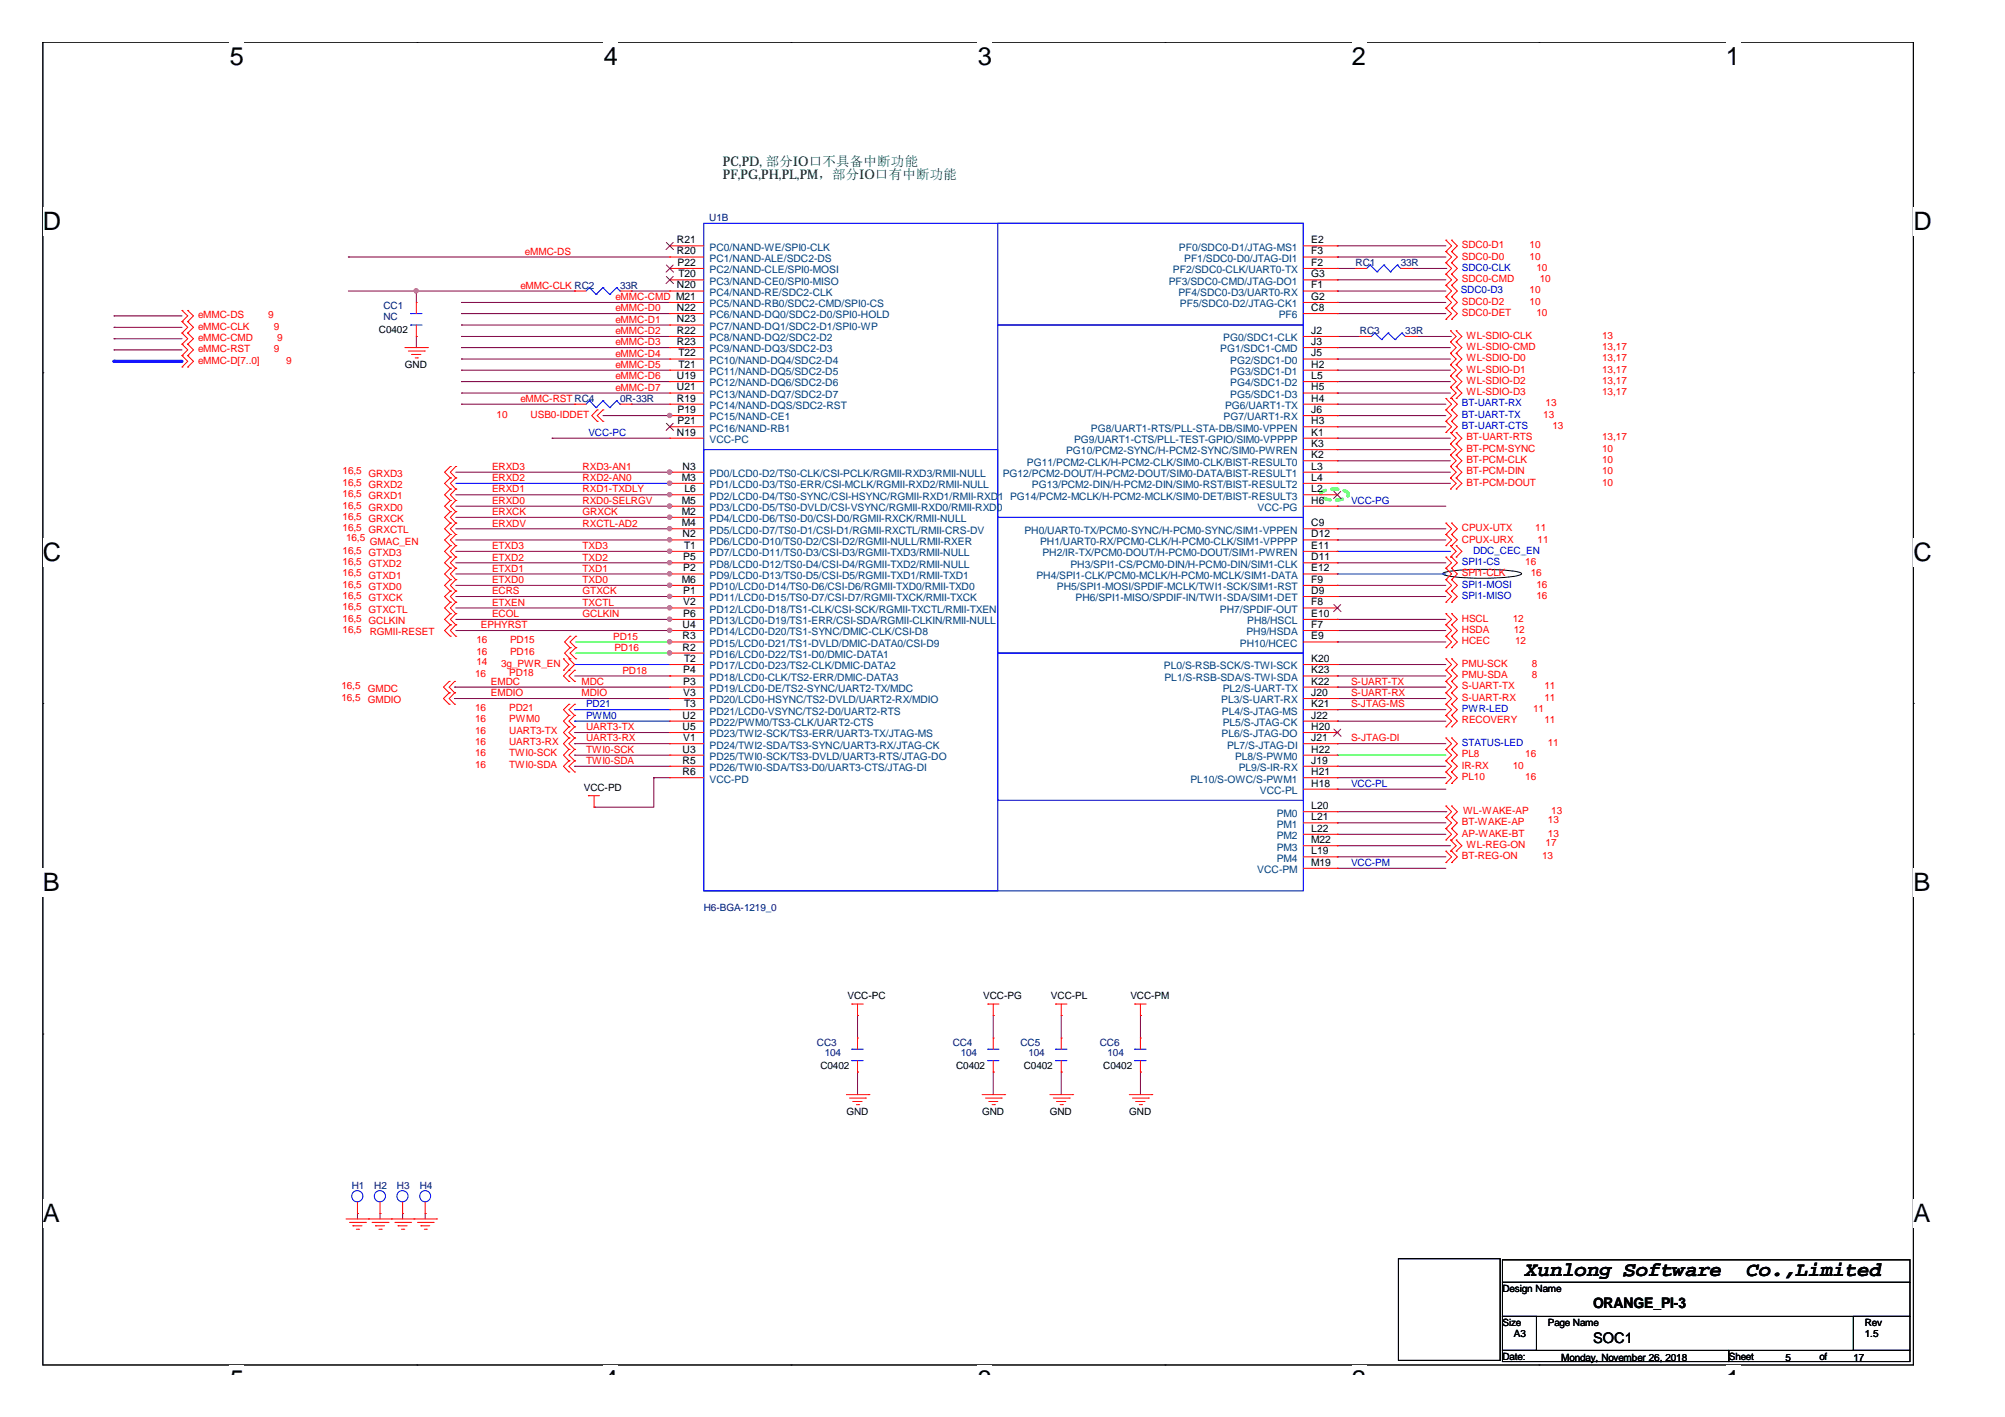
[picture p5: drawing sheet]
<svg xmlns="http://www.w3.org/2000/svg" width="297mm" height="210mm" viewBox="0 0 297 210" stroke-linecap="round" stroke-linejoin="round" font-family="sans-serif">
<defs><g id="words">
<g font-size="3.8">
<text x="34" y="9.6">5</text>
<text x="89.5" y="9.6">4</text>
<text x="144.9" y="9.6">3</text>
<text x="200.3" y="9.6">2</text>
<text x="255.7" y="9.6">1</text>
<text x="6.3" y="34.1">D</text>
<text x="283.5" y="34.1">D</text>
<text x="6.3" y="83.1">C</text>
<text x="283.5" y="83.1">C</text>
<text x="6.3" y="132.1">B</text>
<text x="283.5" y="132.1">B</text>
<text x="6.3" y="181">A</text>
<text x="283.5" y="181">A</text>
<text x="34" y="205.6">5</text>
<text x="89.5" y="205.6">4</text>
<text x="144.9" y="205.6">3</text>
<text x="200.3" y="205.6">2</text>
<text x="255.7" y="205.6">1</text>
</g>
<g font-size="3">
<text x="226" y="189">Xunlong Software</text>
<text x="258.7" y="189">Co.,Limited</text>
</g>
<g font-size="2.2">
<text x="236" y="193.7">ORANGE_PI-3</text>
<text x="236" y="199">SOC1</text>
</g>
<g font-size="2" fill="#008000">
<text x="107.1" y="24.6">PC,PD, 部分IO口不具备中断功能</text>
<text x="107.1" y="26.6">PF,PG,PH,PL,PM，部分IO口有中断功能</text>
</g>
<g font-size="1.5" fill="#000080">
<text x="105.1" y="32.7">U1B</text>
<text x="200.8" y="39.4">RC1</text>
<text x="207.5" y="39.4">33R</text>
<text x="56.8" y="45.8">CC1</text>
<text x="56.8" y="47.5">NC</text>
<text x="91.9" y="42.8">33R</text>
<text x="201.5" y="49.5">RC3</text>
<text x="208.2" y="49.5">33R</text>
<text x="91.9" y="59.6">0R-33R</text>
<text x="104.3" y="135">H6-BGA-1219_0</text>
<text x="121" y="155">CC3</text>
<text x="141.1" y="155">CC4</text>
<text x="151.2" y="155">CC5</text>
<text x="162.9" y="155">CC6</text>
<text x="122.2" y="156.4">104</text>
<text x="142.3" y="156.4">104</text>
<text x="152.4" y="156.4">104</text>
<text x="164.1" y="156.4">104</text>
<text x="52.1" y="176.1">H1</text>
<text x="55.5" y="176.1">H2</text>
<text x="58.8" y="176.1">H3</text>
<text x="62.2" y="176.1">H4</text>
</g>
<g font-size="1.5" fill="#f00">
<text x="77.8" y="37.7">eMMC-DS</text>
<text x="216.6" y="38.5">SDC0-D0</text>
<text x="216.6" y="36.8">SDC0-D1</text>
<text x="216.6" y="41.8">SDC0-CMD</text>
<text x="226.6" y="38.5">10</text>
<text x="226.6" y="36.8">10</text>
<text x="227.6" y="40.1">10</text>
<text x="228.1" y="41.8">10</text>
<text x="29.3" y="47.2">eMMC-DS</text>
<text x="39.7" y="47.2">9</text>
<text x="77.1" y="42.8">eMMC-CLK RC2</text>
<text x="91.2" y="47.8">eMMC-D1</text>
<text x="91.2" y="46.1">eMMC-D0</text>
<text x="91.2" y="44.5">eMMC-CMD M21</text>
<text x="216.6" y="45.1">SDC0-D2</text>
<text x="216.6" y="46.8">SDC0-DET</text>
<text x="226.6" y="43.4">10</text>
<text x="226.6" y="45.1">10</text>
<text x="227.6" y="46.8">10</text>
<text x="29.3" y="48.8">eMMC-CLK</text>
<text x="29.3" y="50.5">eMMC-CMD</text>
<text x="29.3" y="52.2">eMMC-RST</text>
<text x="29.3" y="53.9">eMMC-D[7..0]</text>
<text x="40.6" y="48.8">9</text>
<text x="40.6" y="52.2">9</text>
<text x="41.1" y="50.5">9</text>
<text x="42.4" y="53.9">9</text>
<text x="91.2" y="49.5">eMMC-D2</text>
<text x="91.2" y="52.8">eMMC-D4</text>
<text x="91.2" y="51.2">eMMC-D3</text>
<text x="217.3" y="51.8">WL-SDIO-CMD</text>
<text x="217.3" y="50.2">WL-SDIO-CLK</text>
<text x="217.3" y="53.5">WL-SDIO-D0</text>
<text x="237.4" y="51.8">13,17</text>
<text x="237.4" y="50.2">13</text>
<text x="237.4" y="53.5">13,17</text>
<text x="77.1" y="59.5">eMMC-RST RC4</text>
<text x="91.2" y="56.2">eMMC-D6</text>
<text x="91.2" y="54.5">eMMC-D5</text>
<text x="91.2" y="57.9">eMMC-D7</text>
<text x="217.3" y="55.2">WL-SDIO-D1</text>
<text x="217.3" y="56.9">WL-SDIO-D2</text>
<text x="217.3" y="58.6">WL-SDIO-D3</text>
<text x="237.4" y="55.2">13,17</text>
<text x="237.4" y="56.9">13,17</text>
<text x="237.4" y="58.6">13,17</text>
<text x="73.6" y="61.9">10</text>
<text x="78.6" y="61.9">USB0-IDDET</text>
<text x="217.3" y="65.2">BT-UART-RTS</text>
<text x="228.6" y="61.9">13</text>
<text x="229" y="60.2">13</text>
<text x="230" y="63.6">13</text>
<text x="237.4" y="65.2">13,17</text>
<text x="50.8" y="72">16,5 GRXD2</text>
<text x="50.8" y="70.3">16,5 GRXD3</text>
<text x="72.9" y="69.6">ERXD3</text>
<text x="72.9" y="71.3">ERXD2</text>
<text x="86.3" y="69.6">RXD3-AN1</text>
<text x="86.3" y="71.3">RXD2-AN0</text>
<text x="217.3" y="66.9">BT-PCM-SYNC</text>
<text x="217.3" y="72">BT-PCM-DOUT</text>
<text x="217.3" y="68.6">BT-PCM-CLK</text>
<text x="217.3" y="70.3">BT-PCM-DIN</text>
<text x="237.4" y="72">10</text>
<text x="237.4" y="66.9">10</text>
<text x="237.4" y="68.6">10</text>
<text x="237.4" y="70.3">10</text>
<text x="50.8" y="77">16,5 GRXCK</text>
<text x="50.8" y="75.3">16,5 GRXD0</text>
<text x="50.8" y="73.6">16,5 GRXD1</text>
<text x="72.9" y="78">ERXDV</text>
<text x="72.9" y="76.3">ERXCK</text>
<text x="72.9" y="73">ERXD1</text>
<text x="72.9" y="74.6">ERXD0</text>
<text x="86.3" y="78">RXCTL-AD2</text>
<text x="86.3" y="76.3">GRXCK</text>
<text x="86.3" y="73">RXD1-TXDLY</text>
<text x="86.3" y="74.6">RXD0-SELRGV</text>
<text x="50.8" y="83.7">16,5 GTXD2</text>
<text x="50.8" y="82">16,5 GTXD3</text>
<text x="50.8" y="78.7">16,5 GRXCTL</text>
<text x="51.3" y="80.2">16,5</text>
<text x="54.8" y="80.7">GMAC_EN</text>
<text x="72.9" y="83">ETXD2</text>
<text x="72.9" y="81.3">ETXD3</text>
<text x="86.3" y="83">TXD2</text>
<text x="86.3" y="81.3">TXD3</text>
<text x="216.6" y="80.4">CPUX-URX</text>
<text x="216.6" y="78.7">CPUX-UTX</text>
<text x="226" y="83.7">16</text>
<text x="227.5" y="78.7">11</text>
<text x="227.8" y="80.4">11</text>
<text x="50.8" y="87.1">16,5 GTXD0</text>
<text x="50.8" y="85.4">16,5 GTXD1</text>
<text x="50.8" y="88.7">16,5 GTXCK</text>
<text x="72.9" y="86.4">ETXD0</text>
<text x="72.9" y="84.7">ETXD1</text>
<text x="72.9" y="89.7">ETXEN</text>
<text x="72.9" y="88">ECRS</text>
<text x="86.3" y="86.4">TXD0</text>
<text x="86.3" y="84.7">TXD1</text>
<text x="86.3" y="89.7">TXCTL</text>
<text x="86.3" y="88">GTXCK</text>
<text x="216.6" y="85.4">SPI1-CLK</text>
<text x="226.8" y="85.4">16</text>
<text x="227.6" y="87.1">16</text>
<text x="227.6" y="88.7">16</text>
<text x="50.8" y="90.4">16,5 GTXCTL</text>
<text x="50.8" y="92.1">16,5 GCLKIN</text>
<text x="50.8" y="93.7">16,5</text>
<text x="54.8" y="94.1">RGMII-RESET</text>
<text x="70.6" y="95.3">16</text>
<text x="71.2" y="93.1">EPHYRST</text>
<text x="72.9" y="91.4">ECOL</text>
<text x="75.6" y="95.3">PD15</text>
<text x="86.3" y="91.4">GCLKIN</text>
<text x="90.8" y="94.8">PD15</text>
<text x="216.6" y="95.4">HCEC</text>
<text x="216.6" y="92.1">HSCL</text>
<text x="216.6" y="93.7">HSDA</text>
<text x="224.1" y="92.1">12</text>
<text x="224.3" y="93.7">12</text>
<text x="224.5" y="95.4">12</text>
<text x="70.4" y="100.3">16</text>
<text x="70.6" y="97">16</text>
<text x="70.6" y="98.4">14</text>
<text x="72.7" y="101.4">EMDC</text>
<text x="74.3" y="98.8">3g_PWR_EN</text>
<text x="75.4" y="100.1">PD18</text>
<text x="75.6" y="97">PD16</text>
<text x="86.1" y="101.4">MDC</text>
<text x="91" y="96.4">PD16</text>
<text x="92.2" y="99.8">PD18</text>
<text x="200.2" y="101.4">S-UART-TX</text>
<text x="216.6" y="98.8">PMU-SCK</text>
<text x="216.6" y="100.5">PMU-SDA</text>
<text x="226.9" y="98.8">8</text>
<text x="226.9" y="100.5">8</text>
<text x="50.6" y="102.1">16,5</text>
<text x="50.6" y="103.8">16,5</text>
<text x="54.5" y="102.5">GMDC</text>
<text x="54.5" y="104.2">GMDIO</text>
<text x="70.4" y="105.3">16</text>
<text x="70.4" y="107">16</text>
<text x="72.7" y="103.1">EMDIO</text>
<text x="75.4" y="105.3">PD21</text>
<text x="75.4" y="107">PWM0</text>
<text x="86.1" y="103.1">MDIO</text>
<text x="200.2" y="103.1">S-UART-RX</text>
<text x="200.2" y="104.8">S-JTAG-MS</text>
<text x="216.6" y="102.1">S-UART-TX</text>
<text x="216.6" y="107.2">RECOVERY</text>
<text x="216.6" y="103.8">S-UART-RX</text>
<text x="227.1" y="105.5">11</text>
<text x="228.8" y="102.1">11</text>
<text x="228.8" y="107.2">11</text>
<text x="228.8" y="103.8">11</text>
<text x="70.4" y="108.7">16</text>
<text x="70.4" y="110.3">16</text>
<text x="70.4" y="113.7">16</text>
<text x="70.4" y="112">16</text>
<text x="75.4" y="108.7">UART3-TX</text>
<text x="75.4" y="110.3">UART3-RX</text>
<text x="75.4" y="112">TWI0-SCK</text>
<text x="75.4" y="113.7">TWI0-SDA</text>
<text x="86.8" y="108.2">UART3-TX</text>
<text x="86.8" y="109.8">UART3-RX</text>
<text x="86.8" y="111.5">TWI0-SCK</text>
<text x="86.8" y="113.2">TWI0-SDA</text>
<text x="200.2" y="109.8">S-JTAG-DI</text>
<text x="216.6" y="113.9">IR-RX</text>
<text x="216.6" y="112.2">PL8</text>
<text x="224.1" y="113.9">10</text>
<text x="226" y="112.2">16</text>
<text x="229.3" y="110.5">11</text>
<text x="216.6" y="115.5">PL10</text>
<text x="226" y="115.5">16</text>
<text x="216.6" y="122.3">BT-WAKE-AP</text>
<text x="216.6" y="123.9">AP-WAKE-BT</text>
<text x="216.7" y="120.6">WL-WAKE-AP</text>
<text x="217.3" y="125.6">WL-REG-ON</text>
<text x="229" y="125.3">17</text>
<text x="229.3" y="123.9">13</text>
<text x="229.3" y="121.9">13</text>
<text x="229.8" y="120.6">13</text>
<text x="216.6" y="127.3">BT-REG-ON</text>
<text x="228.5" y="127.3">13</text>
</g>
<g font-size="1.5">
<text x="100.3" y="37.7">R20</text>
<text x="100.3" y="36">R21</text>
<text x="100.4" y="39.4">P22</text>
<text x="100.5" y="41.1">T20</text>
<text x="194.3" y="39.4">F2</text>
<text x="194.3" y="41.1">G3</text>
<text x="194.3" y="36">E2</text>
<text x="194.3" y="37.7">F3</text>
<text x="100.3" y="47.8">N23</text>
<text x="100.3" y="42.7">N20</text>
<text x="100.3" y="46.1">N22</text>
<text x="194.3" y="42.7">F1</text>
<text x="194.3" y="44.4">G2</text>
<text x="194.3" y="46.1">C8</text>
<text x="56.1" y="49.3">C0402</text>
<text x="100.3" y="49.5">R22</text>
<text x="100.3" y="51.1">R23</text>
<text x="100.5" y="52.8">T22</text>
<text x="194.3" y="49.5">J2</text>
<text x="194.3" y="52.8">J5</text>
<text x="194.3" y="51.1">J3</text>
<text x="60" y="54.5">GND</text>
<text x="100.3" y="56.1">U19</text>
<text x="100.3" y="57.8">U21</text>
<text x="100.3" y="59.5">R19</text>
<text x="100.5" y="54.5">T21</text>
<text x="194.3" y="54.5">H2</text>
<text x="194.3" y="56.1">L5</text>
<text x="194.3" y="57.8">H5</text>
<text x="194.3" y="59.5">H4</text>
<text x="100.3" y="64.5">N19</text>
<text x="100.4" y="61.2">P19</text>
<text x="100.4" y="62.8">P21</text>
<text x="194.3" y="64.5">K1</text>
<text x="194.3" y="61.2">J6</text>
<text x="194.3" y="62.8">H3</text>
<text x="101" y="71.2">M3</text>
<text x="101.1" y="69.6">N3</text>
<text x="194.3" y="69.6">L3</text>
<text x="194.3" y="66.2">K3</text>
<text x="194.3" y="67.9">K2</text>
<text x="194.3" y="71.2">L4</text>
<text x="101" y="77.9">M4</text>
<text x="101" y="74.6">M5</text>
<text x="101" y="76.3">M2</text>
<text x="101.4" y="72.9">L6</text>
<text x="194.3" y="72.9">L2</text>
<text x="194.3" y="77.9">C9</text>
<text x="194.3" y="74.6">H6</text>
<text x="101.1" y="79.6">N2</text>
<text x="101.2" y="83">P5</text>
<text x="101.3" y="81.3">T1</text>
<text x="194.3" y="79.6">D12</text>
<text x="194.3" y="81.3">E11</text>
<text x="194.3" y="83">D11</text>
<text x="101" y="86.3">M6</text>
<text x="101.2" y="84.6">P2</text>
<text x="101.2" y="89.7">V2</text>
<text x="101.2" y="88">P1</text>
<text x="194.3" y="84.6">E12</text>
<text x="194.3" y="86.3">F9</text>
<text x="194.3" y="88">D9</text>
<text x="194.3" y="89.7">F8</text>
<text x="101.1" y="93">U4</text>
<text x="101.1" y="94.7">R3</text>
<text x="101.2" y="91.4">P6</text>
<text x="194.3" y="91.4">E10</text>
<text x="194.3" y="93">F7</text>
<text x="194.3" y="94.7">E9</text>
<text x="101.1" y="96.4">R2</text>
<text x="101.2" y="99.8">P4</text>
<text x="101.2" y="101.4">P3</text>
<text x="101.3" y="98.1">T2</text>
<text x="194.3" y="98.1">K20</text>
<text x="194.3" y="99.8">K23</text>
<text x="194.3" y="101.4">K22</text>
<text x="101.1" y="106.4">U2</text>
<text x="101.2" y="103.1">V3</text>
<text x="101.3" y="104.7">T3</text>
<text x="194.3" y="106.4">J22</text>
<text x="194.3" y="103.1">J20</text>
<text x="194.3" y="104.7">K21</text>
<text x="101.1" y="113.1">R5</text>
<text x="101.1" y="108.1">U5</text>
<text x="101.1" y="111.5">U3</text>
<text x="101.2" y="109.8">V1</text>
<text x="194.3" y="113.1">J19</text>
<text x="194.3" y="108.1">H20</text>
<text x="194.3" y="109.8">J21</text>
<text x="194.3" y="111.5">H22</text>
<text x="86.5" y="117.2">VCC-PD</text>
<text x="101.1" y="114.8">R6</text>
<text x="194.3" y="114.8">H21</text>
<text x="194.3" y="116.5">H18</text>
<text x="194.3" y="119.9">L20</text>
<text x="194.3" y="121.5">L21</text>
<text x="194.3" y="123.2">L22</text>
<text x="194.3" y="124.9">M22</text>
<text x="194.3" y="128.2">M19</text>
<text x="194.3" y="126.5">L19</text>
<text x="125.6" y="148.1">VCC-PC</text>
<text x="145.7" y="148.1">VCC-PG</text>
<text x="155.7" y="148.1">VCC-PL</text>
<text x="167.5" y="148.1">VCC-PM</text>
<text x="121.5" y="158.3">C0402</text>
<text x="141.6" y="158.3">C0402</text>
<text x="151.7" y="158.3">C0402</text>
<text x="163.4" y="158.3">C0402</text>
<text x="125.4" y="165.2">GND</text>
<text x="145.5" y="165.2">GND</text>
<text x="155.5" y="165.2">GND</text>
<text x="167.3" y="165.2">GND</text>
<text x="222.6" y="191.3">Design Name</text>
<text x="222.6" y="196.4">Size</text>
<text x="229.3" y="196.4">Page Name</text>
<text x="276.3" y="196.4">Rev</text>
<text x="222.6" y="201.4">Date:</text>
<text x="224.3" y="198">A3</text>
<text x="231.3" y="201.6">Monday, November 26, 2018</text>
<text x="256.1" y="201.4">Sheet</text>
<text x="264.5" y="201.6">5</text>
<text x="269.5" y="201.4">of</text>
<text x="274.6" y="201.6">17</text>
<text x="276.3" y="198">1.5</text>
</g>
<g font-size="1.5" fill="#004080">
<text x="105.1" y="37.1">PC0/NAND-WE/SPI0-CLK</text>
<text x="105.1" y="38.8">PC1/NAND-ALE/SDC2-DS</text>
<text x="105.1" y="40.5">PC2/NAND-CLE/SPI0-MOSI</text>
<text x="173.8" y="40.5">PF2/SDC0-CLK/UART0-TX</text>
<text x="174.7" y="37.1">PF0/SDC0-D1/JTAG-MS1</text>
<text x="175.4" y="38.8">PF1/SDC0-D0/JTAG-DI1</text>
<text x="105.1" y="42.2">PC3/NAND-CE0/SPI0-MISO</text>
<text x="105.1" y="43.8">PC4/NAND-RE/SDC2-CLK</text>
<text x="105.1" y="45.5">PC5/NAND-RB0/SDC2-CMD/SPI0-CS</text>
<text x="105.1" y="47.2">PC6/NAND-DQ0/SDC2-D0/SPI0-HOLD</text>
<text x="173.1" y="42.2">PF3/SDC0-CMD/JTAG-DO1</text>
<text x="174.6" y="43.8">PF4/SDC0-D3/UART0-RX</text>
<text x="174.8" y="45.5">PF5/SDC0-D2/JTAG-CK1</text>
<text x="189.4" y="47.2">PF6</text>
<text x="105.1" y="48.9">PC7/NAND-DQ1/SDC2-D1/SPI0-WP</text>
<text x="105.1" y="50.6">PC8/NAND-DQ2/SDC2-D2</text>
<text x="105.1" y="52.2">PC9/NAND-DQ3/SDC2-D3</text>
<text x="105.1" y="53.9">PC10/NAND-DQ4/SDC2-D4</text>
<text x="180.8" y="52.2">PG1/SDC1-CMD</text>
<text x="181.2" y="50.6">PG0/SDC1-CLK</text>
<text x="182.2" y="53.9">PG2/SDC1-D0</text>
<text x="105.1" y="55.6">PC11/NAND-DQ5/SDC2-D5</text>
<text x="105.1" y="57.2">PC12/NAND-DQ6/SDC2-D6</text>
<text x="105.1" y="58.9">PC13/NAND-DQ7/SDC2-D7</text>
<text x="182.2" y="55.6">PG3/SDC1-D1</text>
<text x="182.2" y="57.2">PG4/SDC1-D2</text>
<text x="182.2" y="58.9">PG5/SDC1-D3</text>
<text x="105.1" y="60.6">PC14/NAND-DQS/SDC2-RST</text>
<text x="105.1" y="62.3">PC15/NAND-CE1</text>
<text x="105.1" y="63.9">PC16/NAND-RB1</text>
<text x="105.1" y="65.6">VCC-PC</text>
<text x="159.1" y="65.6">PG9/UART1-CTS/PLL-TEST-GPIO/SIM0-VPPPP</text>
<text x="161.6" y="63.9">PG8/UART1-RTS/PLL-STA-DB/SIM0-VPPEN</text>
<text x="181.3" y="62.3">PG7/UART1-RX</text>
<text x="181.5" y="60.6">PG6/UART1-TX</text>
<text x="105.1" y="70.7">PD0/LCD0-D2/TS0-CLK/CSI-PCLK/RGMII-RXD3/RMII-NULL</text>
<text x="148.5" y="70.7">PG12/PCM2-DOUT/H-PCM2-DOUT/SIM0-DATA/BIST-RESULT1</text>
<text x="152.1" y="69">PG11/PCM2-CLK/H-PCM2-CLK/SIM0-CLK/BIST-RESULT0</text>
<text x="157.9" y="67.3">PG10/PCM2-SYNC/H-PCM2-SYNC/SIM0-PWREN</text>
<text x="105.1" y="72.3">PD1/LCD0-D3/TS0-ERR/CSI-MCLK/RGMII-RXD2/RMII-NULL</text>
<text x="105.1" y="74">PD2/LCD0-D4/TS0-SYNC/CSI-HSYNC/RGMII-RXD1/RMII-RXD1 PG14/PCM2-MCLK/H-PCM2-MCLK/SIM0-DET/BIST-RESULT3</text>
<text x="105.1" y="75.7">PD3/LCD0-D5/TS0-DVLD/CSI-VSYNC/RGMII-RXD0/RMII-RXD0</text>
<text x="105.1" y="77.4">PD4/LCD0-D6/TS0-D0/CSI-D0/RGMII-RXCK/RMII-NULL</text>
<text x="152.9" y="72.3">PG13/PCM2-DIN/H-PCM2-DIN/SIM0-RST/BIST-RESULT2</text>
<text x="186.3" y="75.7">VCC-PG</text>
<text x="105.1" y="79.1">PD5/LCD0-D7/TS0-D1/CSI-D1/RGMII-RXCTL/RMII-CRS-DV</text>
<text x="105.1" y="80.7">PD6/LCD0-D10/TS0-D2/CSI-D2/RGMII-NULL/RMII-RXER</text>
<text x="105.1" y="82.4">PD7/LCD0-D11/TS0-D3/CSI-D3/RGMII-TXD3/RMII-NULL</text>
<text x="151.8" y="79.1">PH0/UART0-TX/PCM0-SYNC/H-PCM0-SYNC/SIM1-VPPEN</text>
<text x="154.1" y="80.7">PH1/UART0-RX/PCM0-CLK/H-PCM0-CLK/SIM1-VPPPP</text>
<text x="154.4" y="82.4">PH2/IR-TX/PCM0-DOUT/H-PCM0-DOUT/SIM1-PWREN</text>
<text x="105.1" y="84.1">PD8/LCD0-D12/TS0-D4/CSI-D4/RGMII-TXD2/RMII-NULL</text>
<text x="105.1" y="85.7">PD9/LCD0-D13/TS0-D5/CSI-D5/RGMII-TXD1/RMII-TXD1</text>
<text x="105.1" y="87.4">PD10/LCD0-D14/TS0-D6/CSI-D6/RGMII-TXD0/RMII-TXD0</text>
<text x="105.1" y="89.1">PD11/LCD0-D15/TS0-D7/CSI-D7/RGMII-TXCK/RMII-TXCK</text>
<text x="153.5" y="85.7">PH4/SPI1-CLK/PCM0-MCLK/H-PCM0-MCLK/SIM1-DATA</text>
<text x="156.6" y="87.4">PH5/SPI1-MOSI/SPDIF-MCLK/TWI1-SCK/SIM1-RST</text>
<text x="158.6" y="84.1">PH3/SPI1-CS/PCM0-DIN/H-PCM0-DIN/SIM1-CLK</text>
<text x="159.3" y="89.1">PH6/SPI1-MISO/SPDIF-IN/TWI1-SDA/SIM1-DET</text>
<text x="105.1" y="90.8">PD12/LCD0-D18/TS1-CLK/CSI-SCK/RGMII-TXCTL/RMII-TXEN</text>
<text x="105.1" y="92.5">PD13/LCD0-D19/TS1-ERR/CSI-SDA/RGMII-CLKIN/RMII-NULL</text>
<text x="105.1" y="94.1">PD14/LCD0-D20/TS1-SYNC/DMIC-CLK/CSI-D8</text>
<text x="105.1" y="95.8">PD15/LCD0-D21/TS1-DVLD/DMIC-DATA0/CSI-D9</text>
<text x="180.7" y="90.8">PH7/SPDIF-OUT</text>
<text x="183.7" y="95.8">PH10/HCEC</text>
<text x="184.7" y="94.1">PH9/HSDA</text>
<text x="184.8" y="92.5">PH8/HSCL</text>
<text x="105.1" y="97.5">PD16/LCD0-D22/TS1-D0/DMIC-DATA1</text>
<text x="105.1" y="99.2">PD17/LCD0-D23/TS2-CLK/DMIC-DATA2</text>
<text x="105.1" y="100.9">PD18/LCD0-CLK/TS2-ERR/DMIC-DATA3</text>
<text x="172.4" y="99.2">PL0/S-RSB-SCK/S-TWI-SCK</text>
<text x="172.5" y="100.9">PL1/S-RSB-SDA/S-TWI-SDA</text>
<text x="105.1" y="102.5">PD19/LCD0-DE/TS2-SYNC/UART2-TX/MDC</text>
<text x="105.1" y="104.2">PD20/LCD0-HSYNC/TS2-DVLD/UART2-RX/MDIO</text>
<text x="105.1" y="105.8">PD21/LCD0-VSYNC/TS2-D0/UART2-RTS</text>
<text x="105.1" y="107.5">PD22/PWM0/TS3-CLK/UART2-CTS</text>
<text x="180.9" y="104.2">PL3/S-UART-RX</text>
<text x="181" y="105.8">PL4/S-JTAG-MS</text>
<text x="181.1" y="102.5">PL2/S-UART-TX</text>
<text x="181.1" y="107.5">PL5/S-JTAG-CK</text>
<text x="105.1" y="109.2">PD23/TWI2-SCK/TS3-ERR/UART3-TX/JTAG-MS</text>
<text x="105.1" y="110.9">PD24/TWI2-SDA/TS3-SYNC/UART3-RX/JTAG-CK</text>
<text x="105.1" y="112.6">PD25/TWI0-SCK/TS3-DVLD/UART3-RTS/JTAG-DO</text>
<text x="181" y="109.2">PL6/S-JTAG-DO</text>
<text x="181.8" y="110.9">PL7/S-JTAG-DI</text>
<text x="183" y="112.6">PL8/S-PWM0</text>
<text x="105.1" y="114.2">PD26/TWI0-SDA/TS3-D0/UART3-CTS/JTAG-DI</text>
<text x="105.1" y="115.9">VCC-PD</text>
<text x="176.4" y="115.9">PL10/S-OWC/S-PWM1</text>
<text x="183.5" y="114.2">PL9/S-IR-RX</text>
<text x="186.6" y="117.6">VCC-PL</text>
<text x="189.1" y="121">PM0</text>
<text x="189.1" y="122.6">PM1</text>
<text x="189.1" y="124.3">PM2</text>
<text x="189.1" y="126">PM3</text>
<text x="186.3" y="129.3">VCC-PM</text>
<text x="189.1" y="127.6">PM4</text>
</g>
<g font-size="1.5" fill="#00f">
<text x="216.6" y="40.1">SDC0-CLK</text>
<text x="216.4" y="43.4">SDC0-D3</text>
<text x="87.2" y="64.6">VCC-PC</text>
<text x="216.6" y="60.2">BT-UART-RX</text>
<text x="216.6" y="61.9">BT-UART-TX</text>
<text x="216.6" y="63.6">BT-UART-CTS</text>
<text x="200.2" y="74.6">VCC-PG</text>
<text x="216.6" y="83.7">SPI1-CS</text>
<text x="218.2" y="82">DDC_CEC_EN</text>
<text x="216.6" y="87.1">SPI1-MOSI</text>
<text x="216.6" y="88.7">SPI1-MISO</text>
<text x="86.8" y="104.8">PD21</text>
<text x="86.8" y="106.5">PWM0</text>
<text x="216.6" y="105.5">PWR-LED</text>
<text x="216.6" y="110.5">STATUS-LED</text>
<text x="200.2" y="116.6">VCC-PL</text>
<text x="200.2" y="128.3">VCC-PM</text>
</g>
</g></defs>
<path d="M6.3 6.2h277.2v196h-277.2z" fill="none" stroke="#000" stroke-width=".15"/>
<g fill="#fff">
<path d="M34 6.2h2.2v4.3h-2.2z"/>
<path d="M34 202.2h2.2v1.4h-2.2z"/>
</g>
<path d="M61.8 6.2h.1M61.8 202.2h.1" fill="none" stroke="#000" stroke-width=".15"/>
<g fill="#fff">
<path d="M89.5 6.2h2.1v4.3h-2.1z"/>
<path d="M89.5 202.2h2.1v1.4h-2.1z"/>
</g>
<path d="M117.2 6.2h.1M117.2 202.2h.1" fill="none" stroke="#000" stroke-width=".15"/>
<g fill="#fff">
<path d="M144.9 6.2h2.1v4.3h-2.1z"/>
<path d="M144.9 202.2h2.1v1.4h-2.1z"/>
</g>
<path d="M172.6 6.2h.1M172.6 202.2h.1" fill="none" stroke="#000" stroke-width=".15"/>
<g fill="#fff">
<path d="M200.3 6.2h2.1v4.3h-2.1z"/>
<path d="M200.3 202.2h2.1v1.4h-2.1z"/>
</g>
<path d="M228 6.2h.1M228 202.2h.1" fill="none" stroke="#000" stroke-width=".15"/>
<g fill="#fff">
<path d="M255.7 6.2h2.1v4.3h-2.1z"/>
<path d="M255.7 202.2h2.1v1.4h-2.1z"/>
<path d="M6.3 30.7h2.8v4.2h-2.8z"/>
<path d="M283.5 30.7h2.7v4.2h-2.7z"/>
<path d="M6.3 79.7h2.8v4.2h-2.8z"/>
<path d="M283.5 79.7h2.7v4.2h-2.7z"/>
</g>
<path d="M6.3 55.2h.1M283.5 55.2h.1" fill="none" stroke="#000" stroke-width=".15"/>
<g fill="#fff">
<path d="M6.3 128.7h2.6v4.2h-2.6z"/>
<path d="M283.5 128.7h2.5v4.2h-2.5z"/>
</g>
<path d="M6.3 104.2h.1M283.5 104.2h.1" fill="none" stroke="#000" stroke-width=".15"/>
<g fill="#fff">
<path d="M6.3 177.6h2.6v4.3h-2.6z"/>
<path d="M283.5 177.6h2.5v4.3h-2.5z"/>
</g>
<path d="M213.9 84.9a32.1 32.1 0 0 1 9.8-.4 2.78 2.78 0 0 1 1.7 .5 2.56 2.56 0 0 1-1.7 .5 37.1 37.1 0 0 1-9.5-.3l-.3-.1-.2-.1zM6.3 153.2h.1M283.5 153.2h.1" fill="none" stroke="#000" stroke-width=".15"/>
<path d="M195.7 73a3.9 3.9 0 0 1 4 0l.1 .3a1.44 1.44 0 0 1-1.4 .8 3.5 3.5 0 0 1-2.7-.6l-.1-.2z" fill="none" stroke="#00ff40" stroke-width=".47" stroke-dasharray=".9 .9"/>
<g fill="none" stroke="#800040" stroke-width=".15">
<path d="M51.6 38.1h.1M51.6 38.1h47.6M198.1 36.4h.1M198.1 38.1h.1M198.1 38.1h16.1M198.1 36.4h16.1M51.6 43.1h10.1M61.7 43.1h.1M68.4 48.1h.1M68.4 46.5h.1M68.4 44.8h.1M68.4 56.5h.1"/>
<path d="M68.4 49.8h.1M68.4 53.2h.1M68.4 51.5h.1M68.4 54.8h.1M68.4 58.2h.1M68.4 59.9h.1M68.4 48.1h30.8M68.4 46.5h30.8M68.4 44.8h30.8M68.4 56.5h30.8M68.4 49.8h30.8M68.4 53.2h30.8"/>
<path d="M68.4 51.5h30.8M68.4 54.8h30.8M68.4 58.2h30.8M68.4 59.9h16.7M93.5 43.1h.1M93.5 59.9h.1M93.5 43.1h5.7M93.5 59.9h5.7M198.1 44.8h.1M198.1 43.1h.1M198.1 41.5h.1M198.1 46.5h.1"/>
<path d="M198.1 59.9h.1M198.1 43.1h16.1M198.1 46.5h16.1M198.1 44.8h16.1M198.1 59.9h16.1M198.1 41.5h16.1M81.8 64.9h.1M81.8 64.9h17.4M198.1 75h.1M198.1 63.2h.1M198.1 61.6h.1M198.1 78.3h.1"/>
<path d="M198.1 80h.1M198.1 75h16.1M198.1 63.2h16.1M198.1 61.6h16.1M198.1 78.3h16.1M198.1 80h16.1M198.1 98.4h.1M198.1 95.1h.1M198.1 91.8h.1M198.1 93.4h.1M198.1 98.4h16.1M198.1 95.1h16.1"/>
<path d="M198.1 91.8h16.1M198.1 93.4h16.1M88 119.6h.1M88 119.6h8.9M198.1 100.1h.1M198.1 116.9h.1M198.1 113.5h.1M198.1 101.8h.1M198.1 103.5h.1M198.1 100.1h16.1M198.1 116.9h16.1M198.1 113.5h16.1"/>
<path d="M198.1 101.8h16.1M198.1 103.5h16.1M198.1 123.6h.1M198.1 121.9h.1M198.1 128.6h.1M198.1 126.9h.1M198.1 123.6h16.1M198.1 121.9h16.1M198.1 128.6h16.1M198.1 120.2h16.1M198.1 126.9h16.1M214.2 120.2h.1"/>
<path d="M127 158.8h.1M127 150.4h.1M127 150.4v3.4M127 158.8v3.4M147.2 158.8h.1M147.2 150.4h.1M147.2 150.4v3.4M147.2 158.8v3.4M157.2 158.8h.1M157.2 150.4h.1M157.2 150.4v3.4M157.2 158.8v3.4"/>
<path d="M169 150.4h.1M169 158.8h.1M169 150.4v3.4M169 158.8v3.4"/>
</g>
<path d="M16.9 53.5h10.1" fill="none" stroke="#00f" stroke-width=".47"/>
<circle cx="16.9" cy="53.5" r=".23" fill="#00f"/>
<g fill="none" stroke="#800040" stroke-width=".15">
<path d="M198.1 39.8h.1M198.1 39.8h2.7M209.2 39.8h5M214.2 39.8h.1M16.9 51.8h.1M16.9 50.2h.1M16.9 48.5h.1M16.9 46.8h.1M16.9 51.8h10.1M16.9 50.2h10.1M16.9 48.5h10.1M16.9 46.8h10.1"/>
<path d="M61.7 43.1h.1M61.7 49.8h.1M61.7 43.1v1.7M61.7 49.8v1.7M61.7 43.1h23.4M85.1 43.1h.1M198.1 51.5h.1M198.1 53.2h.1M198.1 54.8h.1M198.1 56.5h.1M198.1 58.2h.1M198.1 49.8h3.4"/>
<path d="M198.1 51.5h16.8M198.1 53.2h16.8M198.1 54.8h16.8M198.1 56.5h16.8M198.1 58.2h16.8M201.5 49.8h.1M209.8 49.8h5.1M214.9 49.8h.1M67.5 69.9h32.1M67.5 80h31.9M67.5 78.3h31.9M67.5 76.6h31.9"/>
<path d="M67.5 73.3h31.9M67.5 75h31.9M89.3 61.6h10.1M99.2 69.9h.1M99.2 80h.1M99.2 78.3h.1M99.2 76.6h.1M99.2 73.3h.1M99.2 75h.1M99.2 61.6h.1M99.4 73.3h.1M99.4 61.6h.1"/>
<path d="M99.4 80h.1M99.4 78.3h.1M99.4 76.6h.1M99.4 75h.1M99.6 69.9h.1M198.1 68.3h.1M198.1 69.9h.1M198.1 71.6h.1M198.1 66.6h.1M198.1 64.9h.1M198.1 69.9h16.8M198.1 68.3h16.8"/>
<path d="M198.1 71.6h16.8M198.1 66.6h16.8M198.1 64.9h16.8M67.5 83.4h31.9M67.5 86.7h31.9M67.5 88.4h31.9M67.5 81.7h31.9M67.5 85h31.9M67.5 90.1h31.9M67.5 91.8h31.9M67.5 93.4h31.9M99.2 83.4h.1"/>
<path d="M99.2 81.7h.1M99.2 86.7h.1M99.2 85h.1M99.2 90.1h.1M99.2 88.4h.1M99.2 91.8h.1M99.2 93.4h.1M99.4 93.4h.1M99.4 81.7h.1M99.4 91.8h.1M99.4 90.1h.1M99.4 88.4h.1"/>
<path d="M99.4 86.7h.1M99.4 85h.1M99.4 83.4h.1M198.1 83.4h.1M198.1 86.7h.1M198.1 88.4h.1M198.1 83.4h16.1M198.1 86.7h16.1M198.1 88.4h16.1M67.4 103.5h.1M67.4 101.8h.1M67.4 103.5h31.8"/>
<path d="M67.4 101.8h31.8M85.1 108.5h.1M85.1 110.2h.1M85.1 111.9h.1M85.1 113.5h.1M85.1 110.2h14.1M85.1 100.1h14.1M85.1 108.5h14.1M85.1 111.9h14.1M85.1 113.5h14.1M96.9 115.2h.1M96.9 115.2v4.4"/>
<path d="M96.9 115.2h2.3M99.2 100.1h.1M198.1 105.1h.1M198.1 110.2h.1M198.1 115.2h.1M198.1 106.8h.1M198.1 105.1h16.1M198.1 110.2h16.1M198.1 115.2h16.1M198.1 106.8h16.1M198.1 125.3h.1M198.1 125.3h16.8"/>
<path d="M53 179.8h.1M53 179.8v.8M56.3 179.8h.1M56.3 179.8v.8M59.6 179.8h.1M59.6 179.8v.8M63 179.8h.1M63 179.8v.8"/>
</g>
<g fill="#f0f" stroke="#f0f" stroke-width=".15">
<circle cx="61.7" cy="43.1" r=".32"/>
<circle cx="99.2" cy="69.9" r=".32"/>
<circle cx="99.2" cy="80" r=".32"/>
<circle cx="99.2" cy="83.3" r=".32"/>
<circle cx="99.2" cy="81.6" r=".32"/>
<circle cx="99.2" cy="86.7" r=".32"/>
<circle cx="99.2" cy="85" r=".32"/>
<circle cx="99.2" cy="90" r=".32"/>
<circle cx="99.2" cy="88.3" r=".32"/>
<circle cx="99.2" cy="78.3" r=".32"/>
<circle cx="99.2" cy="76.6" r=".32"/>
<circle cx="99.2" cy="91.7" r=".32"/>
<circle cx="99.2" cy="71.6" r=".32"/>
<circle cx="99.2" cy="73.3" r=".32"/>
<circle cx="99.2" cy="75" r=".32"/>
<circle cx="99.2" cy="93.4" r=".32"/>
<circle cx="99.2" cy="95.1" r=".32"/>
<circle cx="99.2" cy="96.7" r=".32"/>
<circle cx="99.2" cy="61.5" r=".32"/>
</g>
<g fill="none" stroke="#00f" stroke-width=".15">
<path d="M104.3 33.1h88.8v98.9h-88.8zM147.8 33.1h45.3v15h-45.3zM203 39.3h.1M203 39.3l-.5 .5M203 39.3l1 1M205 39.3h.1M205 39.3l-1 1M205 39.3l1 1M207 39.3h.1M207 39.3l-1 1M207 39.3l.5 .5M207.5 39.8h.1"/>
<path d="M60.8 46.5h.1M60.8 48.1h.1M60.8 46.5h1.7M60.8 48.1h1.7M87.3 59.4h.1M87.3 42.6h.1M87.3 59.4l-.5 .5M87.3 59.4l1 1M87.3 42.6l-.5 .5M87.3 42.6l1 1M88.3 43.6h.1M89.3 59.4h.1"/>
<path d="M89.3 42.6h.1M89.3 59.4l-1 1M89.3 59.4l1 1M89.3 42.6l-1 1M89.3 42.6l1 1M90.3 43.6h.1M91.4 59.4h.1M91.4 42.6h.1M91.4 59.4l-1.1 1M91.4 59.4l.5 .5M91.4 42.6l-1.1 1M91.4 42.6l.5 .5"/>
<path d="M91.9 59.9h.1M91.9 43.1h.1M147.8 48.1h45.3v28.5h-45.3zM203.7 49.3h.1M203.7 49.3l-.5 .5M203.7 49.3l1 1M204 40.3h.1M204.7 50.3h.1M205.7 49.3h.1M205.7 49.3l-1 1M205.7 49.3l1 1M206 40.3h.1"/>
<path d="M206.7 50.3h.1M207.7 49.3h.1M207.7 49.3l-1 1M207.7 49.3l.5 .5M208.2 49.8h.1M67.5 71.6h31.9M88.3 60.4h.1M90.3 60.4h.1M99.2 71.6h.1M99.4 71.6h.1M104.3 66.6h43.5v65.4h-43.5zM147.8 76.6h45.3v20.1h-45.3z"/>
<path d="M85.1 98.4h14.1M99.2 98.4h.1M99.2 95.1h.2M99.2 96.7h.2M99.4 95.1h.1M99.4 96.7h.1M147.8 96.7h45.3v21.8h-45.3zM198.1 85h.1M198.1 81.7h.1M198.1 85h16.1M198.1 81.7h16.8M85.1 105.1h.1"/>
<path d="M85.1 106.8h.1M85.1 105.1h14.1M85.1 106.8h14.1M126.2 155.4h.1M126.2 157.1h.1M126.2 155.4h1.7M126.2 157.1h1.7M146.3 155.4h.1M146.3 157.1h.1M146.3 155.4h1.7M146.3 157.1h1.7M156.4 155.4h.1"/>
<path d="M156.4 157.1h.1M156.4 155.4h1.7M156.4 157.1h1.7M168.1 155.4h.1M168.1 157.1h.1M168.1 155.4h1.7M168.1 157.1h1.7"/>
<circle cx="52.9" cy="177.2" r=".83"/>
<circle cx="56.3" cy="177.2" r=".83"/>
<circle cx="59.6" cy="177.2" r=".83"/>
<circle cx="63" cy="177.2" r=".82"/>
</g>
<path d="M85.3 95.1h13.9M85.3 96.7h13.9M99.2 95.1h.1M99.2 96.7h.1M198.1 111.9h.1M198.1 111.9h16.1" fill="none" stroke="#0f0" stroke-width=".15"/>
<g fill="none" stroke="#f00" stroke-width=".15">
<path d="M99.2 36.4h.1M99.2 38.1h.1M99.2 39.8h.1M99.2 36.4h5.1M99.2 38.1h5.1M99.2 39.8h5.1M193.1 36.4h5M193.1 38.1h5M193.1 39.8h5M198.1 36.4h.1M198.1 38.1h.1M198.1 39.8h.1"/>
<path d="M200.8 39.8h.1M200.8 39.8h1.7M207.5 39.8h1.7M209.2 39.8h.1M214.2 37.3h.1M214.2 38.9h.1M214.2 35.6h.1M214.2 37.3l.9 .8-.9 .8M214.2 35.6l.9 .8-.9 .9M214.2 38.9l.9 .9-.9 .8M215.1 37.3h.1M215.1 38.9h.1"/>
<path d="M215.1 35.6h.1M215.1 37.3l.8 .8-.8 .8M215.1 35.6l.8 .8-.8 .9M215.1 38.9l.8 .9-.8 .8M27 46h.1M27 47.6h.1M27 49.3h.1M27 51h.1M27 52.7h.1M27 54.4h.1M27 46l.8 .8-.8 .8M27 47.6l.8 .9-.8 .8"/>
<path d="M27 49.3l.8 .9-.8 .8M27 51l.8 .8-.8 .9M27 52.7l.8 .8-.8 .9M27.8 46h.1M27.8 47.6h.1M27.8 49.3h.1M27.8 51h.1M27.8 52.7h.1M27.8 54.4h.1M27.8 46l.9 .8-.9 .8M27.8 47.6l.9 .9-.9 .8M27.8 49.3l.9 .9-.9 .8"/>
<path d="M27.8 51l.9 .8-.9 .9M27.8 52.7l.9 .8-.9 .9M60 51.5h3.3M60.5 52h2.4M61 52.5h.1M61 52.5h1.4M61.5 53h.3M61.7 44.8h.1M61.7 49.8h.1M61.7 44.8v1.7M61.7 48.1v1.7M61.8 53h.1"/>
<path d="M62.9 52h.1M63.3 51.5h.1M85.1 59.9h.1M85.1 43.1h.1M85.1 59.9h1.7M85.1 43.1h1.7M91.9 59.9h1.6M91.9 43.1h1.6M93.5 59.9h.1M93.5 43.1h.1M99.2 41.5h.1M99.2 43.1h.1"/>
<path d="M99.2 44.8h.1M99.2 46.5h.1M99.2 48.1h.1M99.2 49.8h.1M99.2 51.5h.1M99.2 53.2h.1M99.2 54.8h.1M99.2 56.5h.1M99.2 58.2h.1M99.2 59.9h.1M99.2 51.5h5.1M99.2 59.9h5.1"/>
<path d="M99.2 41.5h5.1M99.2 43.1h5.1M99.2 44.8h5.1M99.2 46.5h5.1M99.2 48.1h5.1M99.2 49.8h5.1M99.2 53.2h5.1M99.2 54.8h5.1M99.2 56.5h5.1M99.2 58.2h5.1M193.1 51.5h5M193.1 59.9h5"/>
<path d="M193.1 41.5h5M193.1 43.1h5M193.1 44.8h5M193.1 46.5h5M193.1 49.8h5M193.1 53.2h5M193.1 54.8h5M193.1 56.5h5M193.1 58.2h5M198.1 41.5h.1M198.1 43.1h.1M198.1 44.8h.1"/>
<path d="M198.1 46.5h.1M198.1 49.8h.1M198.1 51.5h.1M198.1 53.2h.1M198.1 54.8h.1M198.1 56.5h.1M198.1 58.2h.1M198.1 59.9h.1M201.5 49.8h.1M201.5 49.8h1.7M208.2 49.8h1.6M209.8 49.8h.1"/>
<path d="M214.2 42.3h.1M214.2 44h.1M214.2 45.6h.1M214.2 40.6h.1M214.2 47.3h.1M214.2 59h.1M214.2 42.3l.9 .8-.9 .9M214.2 44l.9 .8-.9 .8M214.2 40.6l.9 .9-.9 .8M214.2 45.6l.9 .9-.9 .8M214.2 59l.9 .9-.9 .8M214.9 50.6h.1"/>
<path d="M214.9 52.3h.1M214.9 49h.1M214.9 54h.1M214.9 55.7h.1M214.9 57.4h.1M214.9 59h.1M214.9 50.6l.8 .9-.8 .8M214.9 49l.8 .8-.8 .8M214.9 52.3l.8 .9-.8 .8M214.9 54l.8 .8-.8 .9M214.9 55.7l.8 .8-.8 .9M214.9 57.4l.8 .8-.8 .8"/>
<path d="M215.1 42.3h.1M215.1 44h.1M215.1 45.6h.1M215.1 40.6h.1M215.1 47.3h.1M215.1 59h.1M215.1 42.3l.8 .8-.8 .9M215.1 44l.8 .8-.8 .8M215.1 40.6l.8 .9-.8 .8M215.1 45.6l.8 .9-.8 .8M215.1 59l.8 .9-.8 .8M215.7 50.6h.1"/>
<path d="M215.7 52.3h.1M215.7 49h.1M215.7 54h.1M215.7 55.7h.1M215.7 57.4h.1M215.7 59h.1M215.7 50.6l.9 .9-.9 .8M215.7 49l.9 .8-.9 .8M215.7 52.3l.9 .9-.9 .8M215.7 54l.9 .8-.9 .9M215.7 55.7l.9 .8-.9 .9M215.7 57.4l.9 .8-.9 .8"/>
<path d="M66.7 79.2h.1M66.7 77.5h.1M66.7 75.8h.1M66.7 74.1h.1M66.7 72.4h.1M66.7 70.8h.1M66.7 69.1h.1M66.7 79.2l-.8 .8 .8 .8M66.7 77.5l-.8 .8 .8 .9M66.7 75.8l-.8 .8 .8 .9M66.7 74.1l-.8 .9 .8 .8M66.7 72.4l-.8 .9 .8 .8"/>
<path d="M66.7 70.8l-.8 .8 .8 .8M66.7 69.1l-.8 .8 .8 .9M67.5 79.2h.1M67.5 77.5h.1M67.5 75.8h.1M67.5 74.1h.1M67.5 72.4h.1M67.5 70.8h.1M67.5 69.1h.1M67.5 79.2l-.8 .8 .8 .8M67.5 77.5l-.8 .8 .8 .9M67.5 75.8l-.8 .8 .8 .9"/>
<path d="M67.5 74.1l-.8 .9 .8 .8M67.5 72.4l-.8 .9 .8 .8M67.5 70.8l-.8 .8 .8 .8M67.5 69.1l-.8 .8 .8 .9M88.5 60.7h.1M88.5 62.4h.1M88.5 60.7l-.8 .9 .8 .8M89.3 60.7h.1M89.3 62.4h.1M89.3 60.7l-.8 .9 .8 .8M99.2 61.6h.1M99.2 63.2h.1"/>
<path d="M99.2 64.9h.1M99.2 69.9h.1M99.2 71.6h.1M99.2 73.3h.1M99.2 75h.1M99.2 76.6h.1M99.2 78.3h.1M99.2 80h.1M99.2 61.6h5.1M99.2 63.2h5.1M99.2 64.9h5.1M99.2 69.9h5.1"/>
<path d="M99.2 71.6h5.1M99.2 73.3h5.1M99.2 75h5.1M99.2 76.6h5.1M99.2 78.3h5.1M99.2 80h5.1M193.1 61.6h5M193.1 63.2h5M193.1 64.9h5M193.1 69.9h5M193.1 71.6h5M193.1 73.3h5"/>
<path d="M193.1 75h5M193.1 78.3h5M193.1 80h5M193.1 66.6h5M193.1 68.3h5M198.1 61.6h.1M198.1 63.2h.1M198.1 64.9h.1M198.1 66.6h.1M198.1 68.3h.1M198.1 69.9h.1M198.1 71.6h.1"/>
<path d="M198.1 73.3h.1M198.1 75h.1M198.1 78.3h.1M198.1 80h.1M214.2 60.7h.1M214.2 62.4h.1M214.2 64.1h.1M214.2 79.2h.1M214.2 77.5h.1M214.2 60.7l.9 .9-.9 .8M214.2 62.4l.9 .8-.9 .9M214.2 79.2l.9 .8-.9 .8"/>
<path d="M214.2 77.5l.9 .8-.9 .9M214.9 65.8h.1M214.9 67.4h.1M214.9 70.8h.1M214.9 72.4h.1M214.9 69.1h.1M214.9 64.1h.1M214.9 65.8l.8 .8-.8 .8M214.9 70.8l.8 .8-.8 .8M214.9 67.4l.8 .9-.8 .8M214.9 69.1l.8 .8-.8 .9M214.9 64.1l.8 .8-.8 .9"/>
<path d="M215.1 60.7h.1M215.1 62.4h.1M215.1 64.1h.1M215.1 79.2h.1M215.1 77.5h.1M215.1 60.7l.8 .9-.8 .8M215.1 62.4l.8 .8-.8 .9M215.1 79.2l.8 .8-.8 .8M215.1 77.5l.8 .8-.8 .9M215.7 65.8h.1M215.7 67.4h.1M215.7 70.8h.1"/>
<path d="M215.7 72.4h.1M215.7 69.1h.1M215.7 64.1h.1M215.7 65.8l.9 .8-.9 .8M215.7 70.8l.9 .8-.9 .8M215.7 67.4l.9 .9-.9 .8M215.7 69.1l.9 .8-.9 .9M215.7 64.1l.9 .8-.9 .9M66.7 80.8h.1M66.7 85.9h.1M66.7 87.6h.1M66.7 84.2h.1"/>
<path d="M66.7 82.5h.1M66.7 89.2h.1M66.7 90.9h.1M66.7 92.6h.1M66.7 94.2h.1M66.7 85.9l-.8 .8 .8 .9M66.7 84.2l-.8 .8 .8 .9M66.7 82.5l-.8 .9 .8 .8M66.7 80.8l-.8 .9 .8 .8M66.7 89.2l-.8 .9 .8 .8M66.7 87.6l-.8 .8 .8 .8M66.7 90.9l-.8 .9 .8 .8"/>
<path d="M66.7 92.6l-.8 .8 .8 .8M67.5 80.8h.1M67.5 85.9h.1M67.5 87.6h.1M67.5 84.2h.1M67.5 82.5h.1M67.5 89.2h.1M67.5 90.9h.1M67.5 92.6h.1M67.5 94.2h.1M67.5 85.9l-.8 .8 .8 .9M67.5 84.2l-.8 .8 .8 .9"/>
<path d="M67.5 82.5l-.8 .9 .8 .8M67.5 80.8l-.8 .9 .8 .8M67.5 89.2l-.8 .9 .8 .8M67.5 87.6l-.8 .8 .8 .8M67.5 90.9l-.8 .9 .8 .8M67.5 92.6l-.8 .8 .8 .8M83.5 99.3h.1M83.5 97.6h.1M83.5 97.6l.8 .8-.8 .9M84.3 99.3h.1M84.3 97.6h.1M84.3 99.3l-.8 .8 .8 .8"/>
<path d="M84.3 97.6l.8 .8-.8 .9M84.5 95.9h.1M84.5 94.2h.1M84.5 97.6h.1M84.5 94.2l-.8 .9 .8 .8M84.5 95.9l-.8 .8 .8 .9M85.1 99.3h.1M85.1 99.3l-.8 .8 .8 .8M85.3 95.9h.1M85.3 94.2h.1M85.3 97.6h.1M85.3 94.2l-.8 .9 .8 .8"/>
<path d="M85.3 95.9l-.8 .8 .8 .9M99.2 81.7h.1M99.2 83.4h.1M99.2 85h.1M99.2 86.7h.1M99.2 88.4h.1M99.2 90.1h.1M99.2 91.8h.1M99.2 93.4h.1M99.2 95.1h.1M99.2 96.7h.1M99.2 98.4h.1"/>
<path d="M99.2 81.7h5.1M99.2 83.4h5.1M99.2 85h5.1M99.2 86.7h5.1M99.2 88.4h5.1M99.2 90.1h5.1M99.2 91.8h5.1M99.2 93.4h5.1M99.2 95.1h5.1M99.2 96.7h5.1M99.2 98.4h5.1M193.1 81.7h5"/>
<path d="M193.1 83.4h5M193.1 85h5M193.1 86.7h5M193.1 88.4h5M193.1 90.1h5M193.1 91.8h5M193.1 93.4h5M193.1 95.1h5M193.1 98.4h5M198.1 81.7h.1M198.1 83.4h.1M198.1 85h.1"/>
<path d="M198.1 86.7h.1M198.1 88.4h.1M198.1 90.1h.1M198.1 91.8h.1M198.1 93.4h.1M198.1 95.1h.1M198.1 98.4h.1M214.2 80.8h.1M214.2 94.2h.1M214.2 95.9h.1M214.2 90.9h.1M214.2 92.6h.1"/>
<path d="M214.2 97.6h.1M214.2 99.3h.1M214.2 82.5h.1M214.2 84.2h.1M214.2 85.9h.1M214.2 87.6h.1M214.2 89.2h.1M214.2 94.2l.9 .9-.9 .8M214.2 90.9l.9 .9-.9 .8M214.2 92.6l.9 .8-.9 .8M214.2 97.6l.9 .8-.9 .9M214.2 99.3l.9 .8-.9 .8"/>
<path d="M214.2 82.5l.9 .9-.9 .8M214.2 84.2l.9 .8-.9 .9M214.2 85.9l.9 .8-.9 .9M214.2 87.6l.9 .8-.9 .8M214.9 82.5h.1M214.9 80.8h.1M214.9 80.8l.8 .9-.8 .8M215.1 80.8h.1M215.1 94.2h.1M215.1 95.9h.1M215.1 90.9h.1M215.1 92.6h.1"/>
<path d="M215.1 97.6h.1M215.1 99.3h.1M215.1 82.5h.1M215.1 84.2h.1M215.1 85.9h.1M215.1 87.6h.1M215.1 89.2h.1M215.1 94.2l.8 .9-.8 .8M215.1 90.9l.8 .9-.8 .8M215.1 92.6l.8 .8-.8 .8M215.1 97.6l.8 .8-.8 .9M215.1 99.3l.8 .8-.8 .8"/>
<path d="M215.1 82.5l.8 .9-.8 .8M215.1 84.2l.8 .8-.8 .9M215.1 85.9l.8 .8-.8 .9M215.1 87.6l.8 .8-.8 .8M215.7 82.5h.1M215.7 80.8h.1M215.7 80.8l.9 .9-.9 .8M66.5 100.9h.1M66.5 102.6h.1M66.5 104.3h.1M66.5 100.9l-.8 .9 .8 .8M66.5 102.6l-.8 .9 .8 .8"/>
<path d="M67.4 100.9h.1M67.4 102.6h.1M67.4 104.3h.1M67.4 100.9l-.9 .9 .9 .8M67.4 102.6l-.9 .9 .9 .8M84.3 100.9h.1M84.3 106h.1M84.3 104.3h.1M84.3 107.7h.1M84.3 109.3h.1M84.3 111h.1M84.3 112.7h.1"/>
<path d="M84.3 114.4h.1M84.3 104.3l-.8 .8 .8 .9M84.3 106l-.8 .8 .8 .9M84.3 107.7l-.8 .8 .8 .8M84.3 109.3l-.8 .9 .8 .8M84.3 111l-.8 .9 .8 .8M84.3 112.7l-.8 .8 .8 .9M85.1 100.9h.1M85.1 106h.1M85.1 104.3h.1M85.1 107.7h.1M85.1 109.3h.1"/>
<path d="M85.1 111h.1M85.1 112.7h.1M85.1 114.4h.1M85.1 104.3l-.8 .8 .8 .9M85.1 106l-.8 .8 .8 .9M85.1 107.7l-.8 .8 .8 .8M85.1 109.3l-.8 .9 .8 .8M85.1 111l-.8 .9 .8 .8M85.1 112.7l-.8 .8 .8 .9M87.2 117.9h.1M87.2 117.9h1.6M88 119.6h.1"/>
<path d="M88 117.9v1.7M99.2 100.1h.1M99.2 101.8h.1M99.2 103.5h.1M99.2 105.1h.1M99.2 106.8h.1M99.2 108.5h.1M99.2 110.2h.1M99.2 111.9h.1M99.2 113.5h.1M99.2 115.2h.1M99.2 100.1h5.1"/>
<path d="M99.2 101.8h5.1M99.2 103.5h5.1M99.2 105.1h5.1M99.2 106.8h5.1M99.2 108.5h5.1M99.2 110.2h5.1M99.2 111.9h5.1M99.2 113.5h5.1M99.2 115.2h5.1M193.1 100.1h5M193.1 101.8h5M193.1 103.5h5"/>
<path d="M193.1 105.1h5M193.1 106.8h5M193.1 108.5h5M193.1 110.2h5M193.1 111.9h5M193.1 113.5h5M193.1 115.2h5M193.1 116.9h5M198.1 100.1h.1M198.1 101.8h.1M198.1 103.5h.1M198.1 105.1h.1"/>
<path d="M198.1 106.8h.1M198.1 108.5h.1M198.1 110.2h.1M198.1 111.9h.1M198.1 113.5h.1M198.1 115.2h.1M198.1 116.9h.1M214.2 100.9h.1M214.2 102.6h.1M214.2 104.3h.1M214.2 106h.1M214.2 109.3h.1"/>
<path d="M214.2 111h.1M214.2 112.7h.1M214.2 114.4h.1M214.2 119.4h.1M214.2 116h.1M214.2 107.7h.1M214.2 100.9l.9 .9-.9 .8M214.2 104.3l.9 .8-.9 .9M214.2 109.3l.9 .9-.9 .8M214.2 112.7l.9 .8-.9 .9M214.2 119.4l.9 .8-.9 .9M214.2 114.4l.9 .8-.9 .8"/>
<path d="M214.2 111l.9 .9-.9 .8M214.2 106l.9 .8-.9 .9M214.2 102.6l.9 .9-.9 .8M215.1 100.9h.1M215.1 102.6h.1M215.1 104.3h.1M215.1 106h.1M215.1 109.3h.1M215.1 111h.1M215.1 112.7h.1M215.1 114.4h.1M215.1 119.4h.1"/>
<path d="M215.1 116h.1M215.1 107.7h.1M215.1 100.9l.8 .9-.8 .8M215.1 104.3l.8 .8-.8 .9M215.1 109.3l.8 .9-.8 .8M215.1 112.7l.8 .8-.8 .9M215.1 119.4l.8 .8-.8 .9M215.1 114.4l.8 .8-.8 .8M215.1 111l.8 .9-.8 .8M215.1 106l.8 .8-.8 .9M215.1 102.6l.8 .9-.8 .8M193.1 120.2h5"/>
<path d="M193.1 121.9h5M193.1 123.6h5M193.1 125.3h5M193.1 126.9h5M193.1 128.6h5M198.1 120.2h.1M198.1 121.9h.1M198.1 123.6h.1M198.1 125.3h.1M198.1 126.9h.1M198.1 128.6h.1M214.2 121.1h.1"/>
<path d="M214.2 122.7h.1M214.2 124.4h.1M214.2 126.1h.1M214.2 127.8h.1M214.2 121.1l.9 .8-.9 .8M214.2 122.7l.9 .9-.9 .8M214.2 126.1l.9 .8-.9 .9M214.9 124.4h.1M214.9 126.1h.1M214.9 124.4l.8 .9-.8 .8M215.1 121.1h.1M215.1 122.7h.1"/>
<path d="M215.1 124.4h.1M215.1 126.1h.1M215.1 127.8h.1M215.1 121.1l.8 .8-.8 .8M215.1 122.7l.8 .9-.8 .8M215.1 126.1l.8 .8-.8 .9M215.7 124.4h.1M215.7 126.1h.1M215.7 124.4l.9 .9-.9 .8M126.2 148.7h.1M126.2 148.7h1.7M127 150.4h.1"/>
<path d="M127 153.8h.1M127 158.8h.1M127 148.7v1.7M127 153.8v1.6M127 157.1v1.7M146.3 148.7h.1M146.3 148.7h1.7M147.2 150.4h.1M147.2 153.8h.1M147.2 158.8h.1M147.2 148.7v1.7M147.2 153.8v1.6"/>
<path d="M147.2 157.1v1.7M156.4 148.7h.1M156.4 148.7h1.7M157.2 150.4h.1M157.2 153.8h.1M157.2 158.8h.1M157.2 148.7v1.7M157.2 153.8v1.6M157.2 157.1v1.7M168.1 148.7h.1M168.1 148.7h1.7M169 150.4h.1"/>
<path d="M169 153.8h.1M169 158.8h.1M169 148.7v1.7M169 153.8v1.6M169 157.1v1.7M53 179.8h.1M53 178.1v1.7M56.3 179.8h.1M56.3 178.1v1.7M59.6 179.8h.1M59.6 178.1v1.7M63 179.8h.1"/>
<path d="M63 178.1v1.7M125.4 162.2h3.3M125.9 162.7h2.3M126.4 163.2h.1M126.4 163.2h1.3M126.9 163.6h.3M127.2 163.6h.1M128.2 162.7h.1M128.7 162.2h.1M145.5 162.2h3.3M146 162.7h2.3M146.5 163.2h.1"/>
<path d="M146.5 163.2h1.3M147 163.6h.3M147.3 163.6h.1M148.3 162.7h.1M148.8 162.2h.1M155.5 162.2h3.4M156 162.7h2.4M156.5 163.2h.1M156.5 163.2h1.4M157.1 163.6h.3M157.4 163.6h.1M158.4 162.7h.1"/>
<path d="M158.9 162.2h.1M167.3 162.2h3.3M167.8 162.7h2.3M168.3 163.2h.1M168.3 163.2h1.3M168.8 163.6h.3M169.1 163.6h.1M170.1 162.7h.1M170.6 162.2h.1M51.3 180.6h13.4M51.8 181.1h2.3M52.3 181.6h.1"/>
<path d="M52.3 181.6h1.3M52.8 182.1h.3M53.1 182.1h.1M54.1 181.1h.1M54.6 180.6h.1M55.1 181.1h2.4M55.6 181.6h.1M55.6 181.6h1.4M56.1 182.1h.4M56.5 182.1h.1M57.5 181.1h.1M58 180.6h.1"/>
<path d="M58.5 181.1h2.3M59 181.6h.1M59 181.6h1.3M59.5 182.1h.3M59.8 182.1h.1M60.8 181.1h.1M61.3 180.6h.1M61.8 181.1h2.4M62.4 181.6h.1M62.4 181.6h1.3M62.9 182.1h.3M63.2 182.1h.1"/>
<path d="M64.2 181.1h.1M64.7 180.6h.1"/>
</g>
<path d="M207.2 186.5h15v15h-15zM222.6 186.6h60.4v3.4h-60.4zM222.6 190h60.4v5h-60.4zM222.6 195h5v5h-5zM274.6 195h8.4v5h-8.4zM222.6 200h33.5v1.7h-33.5zM256.1 200h26.9v1.7h-26.9z" fill="none" stroke="#000" stroke-width=".15"/>
<g fill="none" stroke="#804000" stroke-width=".15">
<path d="M98.7 35.9l1.1 1.1M98.7 39.3l1.1 1M99.7 35.9l-1 1.1M99.7 39.3l-1 1M98.7 41l1.1 1M99.7 41l-1 1M98.7 62.7l1.1 1.1M99.7 62.7l-1 1.1M197.6 72.8l1.1 1M198.6 72.8l-1 1M197.6 89.5l1.1 1.1M198.6 89.5l-1 1.1"/>
<path d="M197.6 108l1.1 1.1M198.6 108l-1 1.1"/>
</g>
<use href="#words"/>
</svg>
